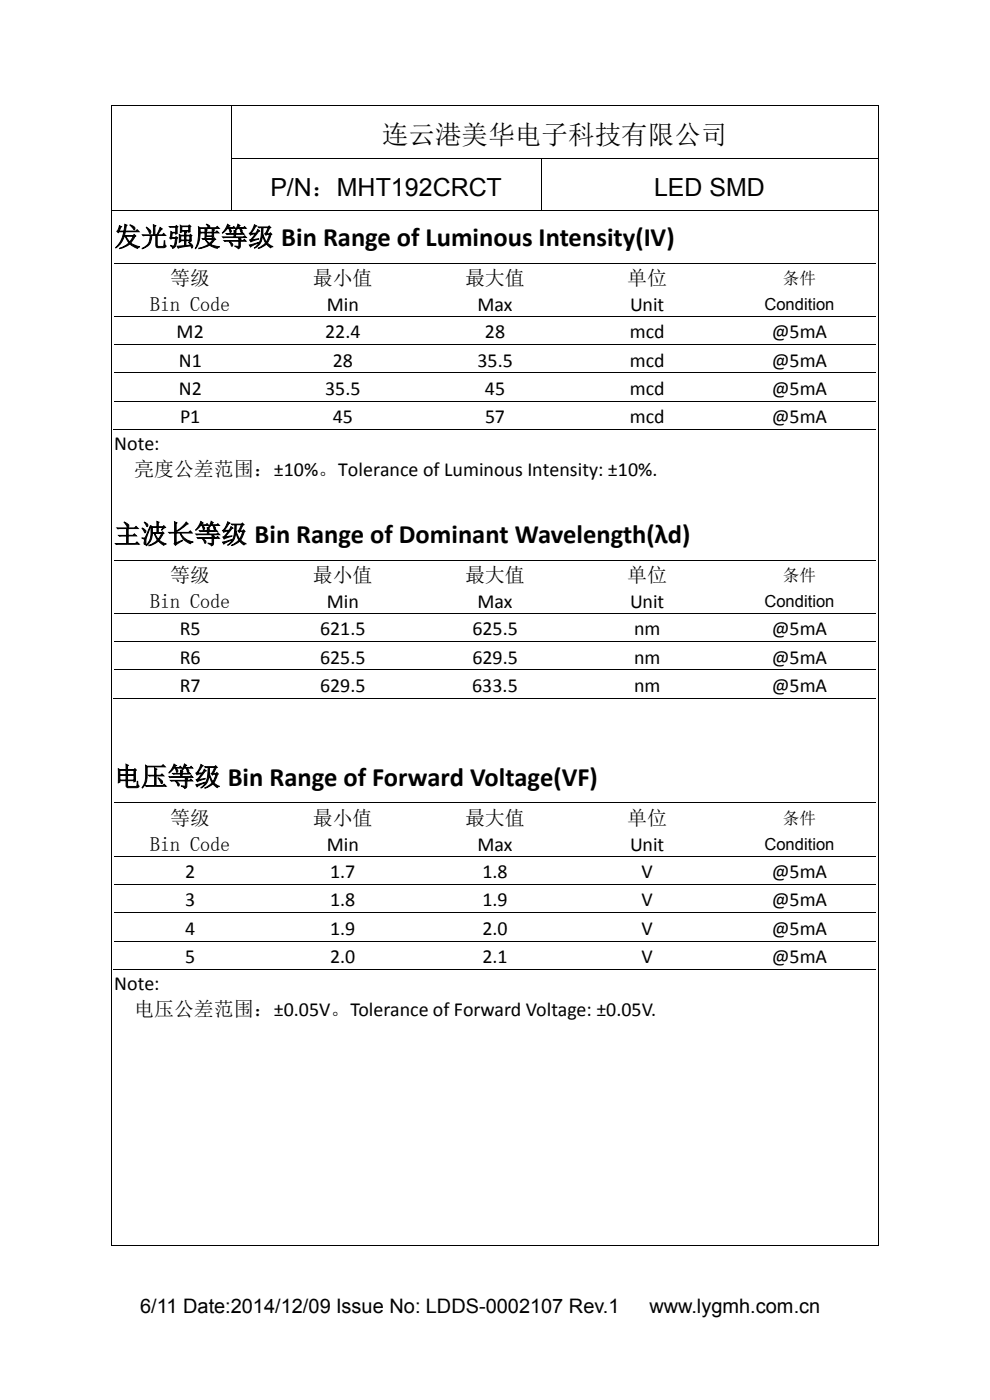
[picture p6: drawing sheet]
<svg xmlns="http://www.w3.org/2000/svg" width="210mm" height="297mm" viewBox="0 0 210 297" stroke-linecap="round" stroke-linejoin="round" font-family="sans-serif">
<defs><g id="words">
<g font-size="5.6">
<text x="81" y="30.6">连云港美华电子科技有限公司</text>
<text x="24.2" y="52.2">发光强度等级 Bin Range of Luminous Intensity(IV)</text>
<text x="24.2" y="115.2">主波长等级 Bin Range of Dominant Wavelength(λd)</text>
<text x="24.2" y="166.7">电压等级 Bin Range of Forward Voltage(VF)</text>
</g>
<g font-size="5.3">
<text x="57.4" y="41.7">P/N：MHT192CRCT</text>
<text x="138.7" y="41.7">LED SMD</text>
</g>
<g font-size="4.2">
<text x="31.9" y="66">Bin Code</text>
<text x="36.1" y="60.5">等级</text>
<text x="66.3" y="60.5">最小值</text>
<text x="69.3" y="66">Min</text>
<text x="98.6" y="60.5">最大值</text>
<text x="101.3" y="66">Max</text>
<text x="133.1" y="60.5">单位</text>
<text x="133.7" y="66">Unit</text>
<text x="37.5" y="71.8">M2</text>
<text x="69" y="71.8">22.4</text>
<text x="102.9" y="71.8">28</text>
<text x="133.6" y="71.8">mcd</text>
<text x="163.7" y="71.8">@5mA</text>
<text x="37.9" y="77.8">N1</text>
<text x="70.6" y="77.8">28</text>
<text x="101.3" y="77.8">35.5</text>
<text x="133.6" y="77.8">mcd</text>
<text x="163.7" y="77.8">@5mA</text>
<text x="37.9" y="83.8">N2</text>
<text x="69" y="83.8">35.5</text>
<text x="102.9" y="83.8">45</text>
<text x="133.6" y="83.8">mcd</text>
<text x="163.7" y="83.8">@5mA</text>
<text x="38.2" y="89.7">P1</text>
<text x="70.6" y="89.7">45</text>
<text x="102.9" y="89.7">57</text>
<text x="133.6" y="89.7">mcd</text>
<text x="163.7" y="89.7">@5mA</text>
<text x="24.2" y="95.4">Note:</text>
<text x="28.4" y="101">亮度公差范围：±10%。Tolerance of Luminous Intensity: ±10%.</text>
<text x="36.1" y="123.5">等级</text>
<text x="66.3" y="123.5">最小值</text>
<text x="98.6" y="123.5">最大值</text>
<text x="133.1" y="123.5">单位</text>
<text x="31.9" y="129">Bin Code</text>
<text x="69.3" y="128.9">Min</text>
<text x="101.3" y="128.9">Max</text>
<text x="133.7" y="128.9">Unit</text>
<text x="38.1" y="134.8">R5</text>
<text x="67.9" y="134.8">621.5</text>
<text x="100.2" y="134.8">625.5</text>
<text x="134.5" y="134.8">nm</text>
<text x="163.7" y="134.8">@5mA</text>
<text x="38.1" y="140.8">R6</text>
<text x="67.9" y="140.8">625.5</text>
<text x="100.2" y="140.8">629.5</text>
<text x="134.5" y="140.8">nm</text>
<text x="163.7" y="140.8">@5mA</text>
<text x="38.1" y="146.8">R7</text>
<text x="67.9" y="146.8">629.5</text>
<text x="100.2" y="146.8">633.5</text>
<text x="134.5" y="146.8">nm</text>
<text x="163.7" y="146.8">@5mA</text>
<text x="36.1" y="175">等级</text>
<text x="66.3" y="175">最小值</text>
<text x="98.6" y="175">最大值</text>
<text x="133.1" y="175">单位</text>
<text x="31.9" y="180.5">Bin Code</text>
<text x="69.3" y="180.5">Min</text>
<text x="101.3" y="180.5">Max</text>
<text x="133.7" y="180.5">Unit</text>
<text x="39.3" y="186.3">2</text>
<text x="70" y="186.3">1.7</text>
<text x="102.3" y="186.3">1.8</text>
<text x="136.1" y="186.3">V</text>
<text x="163.7" y="186.3">@5mA</text>
<text x="39.3" y="192.3">3</text>
<text x="70" y="192.3">1.8</text>
<text x="102.3" y="192.3">1.9</text>
<text x="136.1" y="192.3">V</text>
<text x="163.7" y="192.3">@5mA</text>
<text x="39.3" y="198.3">4</text>
<text x="70" y="198.3">1.9</text>
<text x="102.3" y="198.3">2.0</text>
<text x="136.1" y="198.3">V</text>
<text x="163.7" y="198.3">@5mA</text>
<text x="24.2" y="209.9">Note:</text>
<text x="39.3" y="204.3">5</text>
<text x="70" y="204.3">2.0</text>
<text x="102.3" y="204.3">2.1</text>
<text x="136.1" y="204.3">V</text>
<text x="163.7" y="204.3">@5mA</text>
<text x="28.4" y="215.5">电压公差范围：±0.05V。Tolerance of Forward Voltage: ±0.05V.</text>
<text x="29.7" y="278.6">6/11 Date:2014/12/09 Issue No: LDDS-0002107 Rev.1</text>
<text x="137.8" y="278.6">www.lygmh.com.cn</text>
</g>
<g font-size="3.5">
<text x="162.1" y="65.7">Condition</text>
<text x="166.1" y="60.2">条件</text>
<text x="166.1" y="123.2">条件</text>
<text x="162.1" y="128.7">Condition</text>
<text x="166.1" y="174.8">条件</text>
<text x="162.1" y="180.3">Condition</text>
</g>
</g></defs>
<g fill="#000">
<path d="M23.7 22.3h.1v.2h-.1zM23.7 33.4h.1v.2h-.1zM49.1 22.3h.1v.2h-.1zM49.1 33.4h.1v.2h-.1zM114.7 33.4h.2v.2h-.2zM186.2 22.3h.2v.2h-.2zM186.2 33.4h.2v.2h-.2zM23.7 44.5h.1v.2h-.1zM49.1 44.5h.1v.2h-.1zM56.5 55.7h.2v.2h-.2zM88.9 55.7h.1v.2h-.1zM114.7 44.5h.2v.2h-.2z"/>
<path d="M121.2 55.7h.1v.2h-.1zM153.5 55.7h.1v.2h-.1zM186.2 44.5h.2v.2h-.2zM56.5 67.1h.2v.1h-.2zM56.5 73h.2v.2h-.2zM56.5 79h.2v.2h-.2zM88.9 67.1h.1v.1h-.1zM88.9 73h.1v.2h-.1zM88.9 79h.1v.2h-.1zM121.2 67.1h.1v.1h-.1zM121.2 73h.1v.2h-.1zM121.2 79h.1v.2h-.1z"/>
<path d="M153.5 67.1h.1v.1h-.1zM153.5 73h.1v.2h-.1zM153.5 79h.1v.2h-.1zM56.3 91.1h.1v.1h-.1zM56.5 85h.2v.2h-.2zM88.6 91.1h.2v.1h-.2zM88.9 85h.1v.2h-.1zM120.9 91.1h.2v.1h-.2zM121.2 85h.1v.2h-.1zM153.2 91.1h.2v.1h-.2zM153.5 85h.1v.2h-.1zM56.5 118.7h.2v.2h-.2z"/>
<path d="M88.9 118.7h.1v.2h-.1zM121.2 118.7h.1v.2h-.1zM153.5 118.7h.1v.2h-.1zM56.5 130h.2v.2h-.2zM56.5 136.1h.2v.1h-.2zM88.9 130h.1v.2h-.1zM88.9 136.1h.1v.1h-.1zM121.2 130h.1v.2h-.1zM121.2 136.1h.1v.1h-.1zM153.5 130h.1v.2h-.1zM153.5 136.1h.1v.1h-.1zM56.3 148h.1v.2h-.1z"/>
<path d="M56.5 142h.2v.2h-.2zM88.6 148h.2v.2h-.2zM88.9 142h.1v.2h-.1zM120.9 148h.2v.2h-.2zM121.2 142h.1v.2h-.1zM153.2 148h.2v.2h-.2zM153.5 142h.1v.2h-.1zM56.5 170.2h.2v.2h-.2zM88.9 170.2h.1v.2h-.1zM121.2 170.2h.1v.2h-.1zM153.5 170.2h.1v.2h-.1zM56.5 181.6h.2v.1h-.2z"/>
<path d="M56.5 187.5h.2v.2h-.2zM56.5 193.5h.2v.2h-.2zM56.5 199.6h.2v.1h-.2zM88.9 181.6h.1v.1h-.1zM88.9 187.5h.1v.2h-.1zM88.9 193.5h.1v.2h-.1zM88.9 199.6h.1v.1h-.1zM121.2 181.6h.1v.1h-.1zM121.2 187.5h.1v.2h-.1zM121.2 193.5h.1v.2h-.1zM121.2 199.6h.1v.1h-.1zM153.5 181.6h.1v.1h-.1z"/>
<path d="M153.5 187.5h.1v.2h-.1zM153.5 193.5h.1v.2h-.1zM153.5 199.6h.1v.1h-.1zM56.3 205.6h.1v.1h-.1zM88.6 205.6h.2v.1h-.2zM120.9 205.6h.2v.1h-.2zM153.2 205.6h.2v.1h-.2zM23.7 264.1h.1v.1h-.1zM186.2 264.1h.2v.1h-.2z"/>
</g>
<g fill="none" stroke="#000" stroke-width=".21">
<path d="M23.7 22.5v10.9M23.7 33.6v10.9M23.8 22.4h25.3M49.1 22.5v10.9M49.1 33.6v10.9M49.2 22.4h137M49.2 33.5h65.5M114.8 33.6v10.9M114.9 33.5h71.3M186.3 22.5v10.9M186.3 33.6v10.9M23.7 44.7v219.4"/>
<path d="M23.8 44.6h25.3M24.2 55.8h32.3M49.2 44.6h65.5M56.7 55.8h32.2M89 55.8h32.2M114.9 44.6h71.3M121.3 55.8h32.2M153.6 55.8h32.2M186.3 44.7v219.4M24.2 67.1h32.3M24.2 73.1h32.3M24.2 79.1h32.3"/>
<path d="M56.7 67.1h32.2M56.7 73.1h32.2M56.7 79.1h32.2M89 67.1h32.2M89 73.1h32.2M89 79.1h32.2M121.3 67.1h32.2M121.3 73.1h32.2M121.3 79.1h32.2M153.6 67.1h32.2M153.6 73.1h32.2M153.6 79.1h32.2"/>
<path d="M24 91.1h161.8M24.2 85.1h32.3M56.7 85.1h32.2M89 85.1h32.2M121.3 85.1h32.2M153.6 85.1h32.2M24.2 118.8h32.3M56.7 118.8h32.2M89 118.8h32.2M121.3 118.8h32.2M153.6 118.8h32.2M24.2 130.1h32.3"/>
<path d="M24.2 136.1h32.3M56.7 130.1h32.2M56.7 136.1h32.2M89 130.1h32.2M89 136.1h32.2M121.3 130.1h32.2M121.3 136.1h32.2M153.6 130.1h32.2M153.6 136.1h32.2M24 148.1h161.8M24.2 142.1h32.3M56.7 142.1h32.2"/>
<path d="M89 142.1h32.2M121.3 142.1h32.2M153.6 142.1h32.2M24.2 170.3h32.3M56.7 170.3h32.2M89 170.3h32.2M121.3 170.3h32.2M153.6 170.3h32.2M24.2 181.7h32.3M24.2 187.6h32.3M24.2 193.6h32.3M24.2 199.6h32.3"/>
<path d="M56.7 181.7h32.2M56.7 187.6h32.2M56.7 193.6h32.2M56.7 199.6h32.2M89 181.7h32.2M89 187.6h32.2M89 193.6h32.2M89 199.6h32.2M121.3 181.7h32.2M121.3 187.6h32.2M121.3 193.6h32.2M121.3 199.6h32.2"/>
<path d="M153.6 181.7h32.2M153.6 187.6h32.2M153.6 193.6h32.2M153.6 199.6h32.2M24 205.7h161.8M23.8 264.2h162.4"/>
</g>
<use href="#words"/>
</svg>
